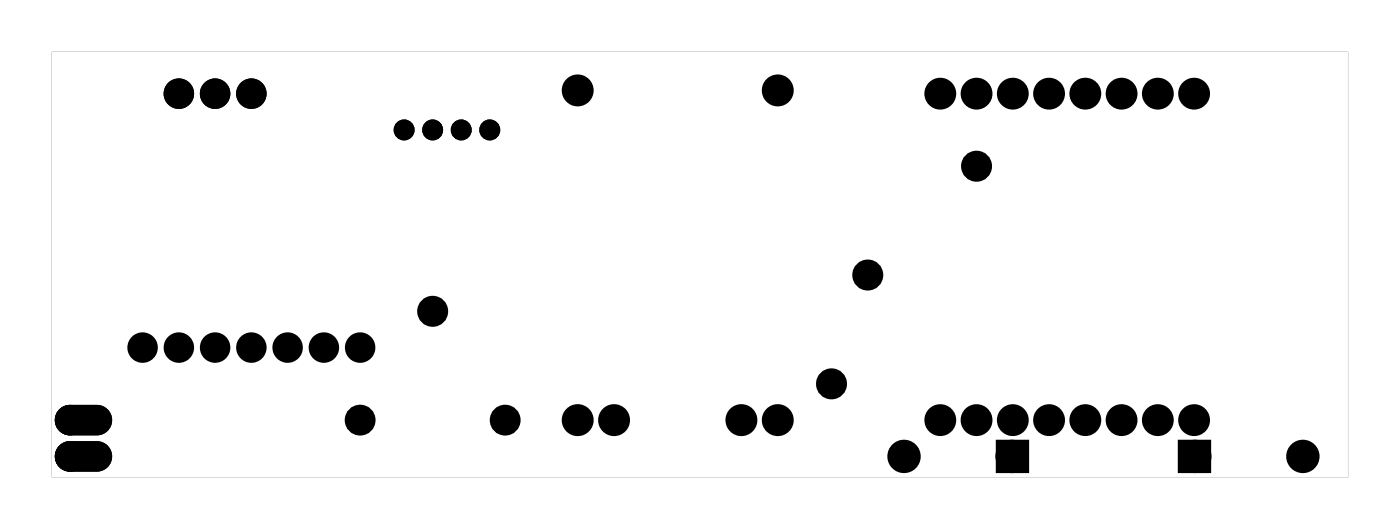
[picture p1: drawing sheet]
<svg xmlns="http://www.w3.org/2000/svg" width="98mm" height="37mm" viewBox="0 0 98 37" stroke-linecap="round" stroke-linejoin="round" font-family="sans-serif">
<g fill="#000">
<path d="M70.1 31.2h1.6v1.5h-1.6zM82.9 31.2h1.6v1.5h-1.6z"/>
<path d="M3.6 3.6v29.8h90.8v-29.8zM3.6 3.6h90.8v29.8h-90.8z"/>
<path d="M4.2 28.8a.94 .94 0 0 0-.2 1 .94 .94 0 0 0 .9 .6h1.9a.94 .94 0 0 0 .9-1 .94 .94 0 0 0-.9-.9h-1.9l-.4 .1zM4.4 29.4a.56 .56 0 0 1 1.1 0 .56 .56 0 0 1-1.1 0z"/>
<path d="M4.2 28.8a.94 .94 0 0 0-.2 1 .94 .94 0 0 0 .9 .6h1.9a.94 .94 0 0 0 .9-1 .94 .94 0 0 0-.9-.9h-1.9l-.4 .1zM4.4 29.4a.56 .56 0 0 1 1.1 0 .56 .56 0 0 1-1.1 0z"/>
<path d="M4.2 31.3a.94 .94 0 0 0-.2 1 .94 .94 0 0 0 .9 .6h1.9a.94 .94 0 0 0 .9-.9 .94 .94 0 0 0-.9-1h-1.9l-.4 .1zM4.4 32a.56 .56 0 0 1 1.1 0 .56 .56 0 0 1-1.1 0z"/>
<path d="M4.2 31.3a.94 .94 0 0 0-.2 1 .94 .94 0 0 0 .9 .6h1.9a.94 .94 0 0 0 .9-.9 .94 .94 0 0 0-.9-1h-1.9l-.4 .1zM4.4 32a.56 .56 0 0 1 1.1 0 .56 .56 0 0 1-1.1 0z"/>
</g>
<g fill="#000">
<circle cx="12.5" cy="6.6" r=".72"/>
<circle cx="15.1" cy="6.6" r=".72"/>
<circle cx="17.6" cy="6.6" r=".72"/>
<circle cx="28.3" cy="9.1" r=".48"/>
<circle cx="30.3" cy="9.1" r=".48"/>
<circle cx="32.3" cy="9.1" r=".48"/>
<circle cx="34.3" cy="9.1" r=".48"/>
<circle cx="40.5" cy="6.3" r=".74"/>
<circle cx="54.5" cy="6.3" r=".74"/>
<circle cx="60.8" cy="19.3" r=".7"/>
<circle cx="65.9" cy="6.6" r=".72"/>
<circle cx="68.4" cy="11.6" r=".7"/>
<circle cx="68.4" cy="6.6" r=".72"/>
<circle cx="70.9" cy="6.6" r=".72"/>
<circle cx="73.5" cy="6.6" r=".72"/>
<circle cx="76" cy="6.6" r=".72"/>
<circle cx="78.6" cy="6.6" r=".72"/>
<circle cx="81.1" cy="6.6" r=".72"/>
<circle cx="83.6" cy="6.6" r=".72"/>
<circle cx="4.9" cy="29.4" r=".75"/>
<circle cx="4.9" cy="32" r=".75"/>
<circle cx="10" cy="24.3" r=".72"/>
<circle cx="12.5" cy="24.3" r=".72"/>
<circle cx="15.1" cy="24.3" r=".72"/>
<circle cx="17.6" cy="24.3" r=".72"/>
<circle cx="20.1" cy="24.3" r=".72"/>
<circle cx="22.7" cy="24.3" r=".72"/>
<circle cx="25.2" cy="24.3" r=".72"/>
<circle cx="25.2" cy="29.4" r=".7"/>
<circle cx="30.3" cy="21.8" r=".7"/>
<circle cx="35.4" cy="29.4" r=".7"/>
<circle cx="40.5" cy="29.4" r=".74"/>
<circle cx="43" cy="29.4" r=".74"/>
<circle cx="51.9" cy="29.4" r=".74"/>
<circle cx="54.5" cy="29.4" r=".74"/>
<circle cx="58.2" cy="26.9" r=".7"/>
<circle cx="63.3" cy="32" r=".79"/>
<circle cx="65.9" cy="29.4" r=".72"/>
<circle cx="68.4" cy="29.4" r=".72"/>
<circle cx="70.9" cy="32" r=".79"/>
<circle cx="70.9" cy="29.4" r=".72"/>
<circle cx="73.5" cy="29.4" r=".72"/>
<circle cx="76" cy="29.4" r=".72"/>
<circle cx="78.6" cy="29.4" r=".72"/>
<circle cx="81.1" cy="29.4" r=".72"/>
<circle cx="83.6" cy="29.4" r=".72"/>
<circle cx="83.7" cy="32" r=".79"/>
<circle cx="91.3" cy="32" r=".79"/>
</g>
<g fill="none" stroke="#000" stroke-width=".51">
<circle cx="28.3" cy="9.1" r=".48"/>
<circle cx="30.3" cy="9.1" r=".48"/>
<circle cx="32.3" cy="9.1" r=".48"/>
<circle cx="34.3" cy="9.1" r=".48"/>
</g>
<g fill="none" stroke="#000" stroke-width=".69" stroke-linecap="butt">
<circle cx="12.5" cy="6.6" r=".72"/>
<circle cx="15.1" cy="6.6" r=".72"/>
<circle cx="17.6" cy="6.6" r=".72"/>
<circle cx="10" cy="24.3" r=".72"/>
<circle cx="12.5" cy="24.3" r=".72"/>
<circle cx="15.1" cy="24.3" r=".72"/>
<circle cx="17.6" cy="24.3" r=".72"/>
<circle cx="20.1" cy="24.3" r=".72"/>
<circle cx="22.7" cy="24.3" r=".72"/>
<circle cx="25.2" cy="24.3" r=".72"/>
</g>
<g fill="none" stroke="#000" stroke-width=".76" stroke-linecap="butt">
<path d="M70.1 31.2h1.6v1.5h-1.6zM82.9 31.2h1.6v1.5h-1.6z"/>
<circle cx="40.5" cy="6.3" r=".74"/>
<circle cx="54.5" cy="6.3" r=".74"/>
<circle cx="60.8" cy="19.3" r=".7"/>
<circle cx="68.4" cy="11.6" r=".7"/>
<circle cx="25.2" cy="29.4" r=".7"/>
<circle cx="30.3" cy="21.8" r=".7"/>
<circle cx="35.4" cy="29.4" r=".7"/>
<circle cx="40.5" cy="29.4" r=".74"/>
<circle cx="43" cy="29.4" r=".74"/>
<circle cx="51.9" cy="29.4" r=".74"/>
<circle cx="54.5" cy="29.4" r=".74"/>
<circle cx="58.2" cy="26.9" r=".7"/>
<circle cx="63.3" cy="32" r=".79"/>
<circle cx="70.9" cy="32" r=".79"/>
<circle cx="83.7" cy="32" r=".79"/>
<circle cx="91.3" cy="32" r=".79"/>
</g>
<g fill="none" stroke="#000" stroke-width=".78" stroke-linecap="butt">
<circle cx="65.9" cy="6.6" r=".72"/>
<circle cx="68.4" cy="6.6" r=".72"/>
<circle cx="70.9" cy="6.6" r=".72"/>
<circle cx="73.5" cy="6.6" r=".72"/>
<circle cx="76" cy="6.6" r=".72"/>
<circle cx="78.6" cy="6.6" r=".72"/>
<circle cx="81.1" cy="6.6" r=".72"/>
<circle cx="83.6" cy="6.6" r=".72"/>
<circle cx="65.9" cy="29.4" r=".72"/>
<circle cx="68.4" cy="29.4" r=".72"/>
<circle cx="70.9" cy="29.4" r=".72"/>
<circle cx="73.5" cy="29.4" r=".72"/>
<circle cx="76" cy="29.4" r=".72"/>
<circle cx="78.6" cy="29.4" r=".72"/>
<circle cx="81.1" cy="29.4" r=".72"/>
<circle cx="83.6" cy="29.4" r=".72"/>
</g>
<g fill="none" stroke="#000" stroke-width=".64" stroke-linecap="butt">
<circle cx="4.9" cy="32" r=".75"/>
<circle cx="4.9" cy="29.4" r=".75"/>
</g>
<g fill="none" stroke="#000" stroke-width=".25">
<path d="M4.2 28.8l.3-.2 .4-.1h1.9a.94 .94 0 0 1 .9 .9 .94 .94 0 0 1-.9 1h-1.9a.94 .94 0 0 1-.9-.6 .94 .94 0 0 1 .2-1zM4.2 31.3l.3-.2 .4-.1h1.9a.94 .94 0 0 1 .9 1 .94 .94 0 0 1-.9 .9h-1.9a.94 .94 0 0 1-.9-.6 .94 .94 0 0 1 .2-1z"/>
<circle cx="4.9" cy="29.4" r=".56"/>
<circle cx="4.9" cy="32" r=".56"/>
</g>
</svg>
